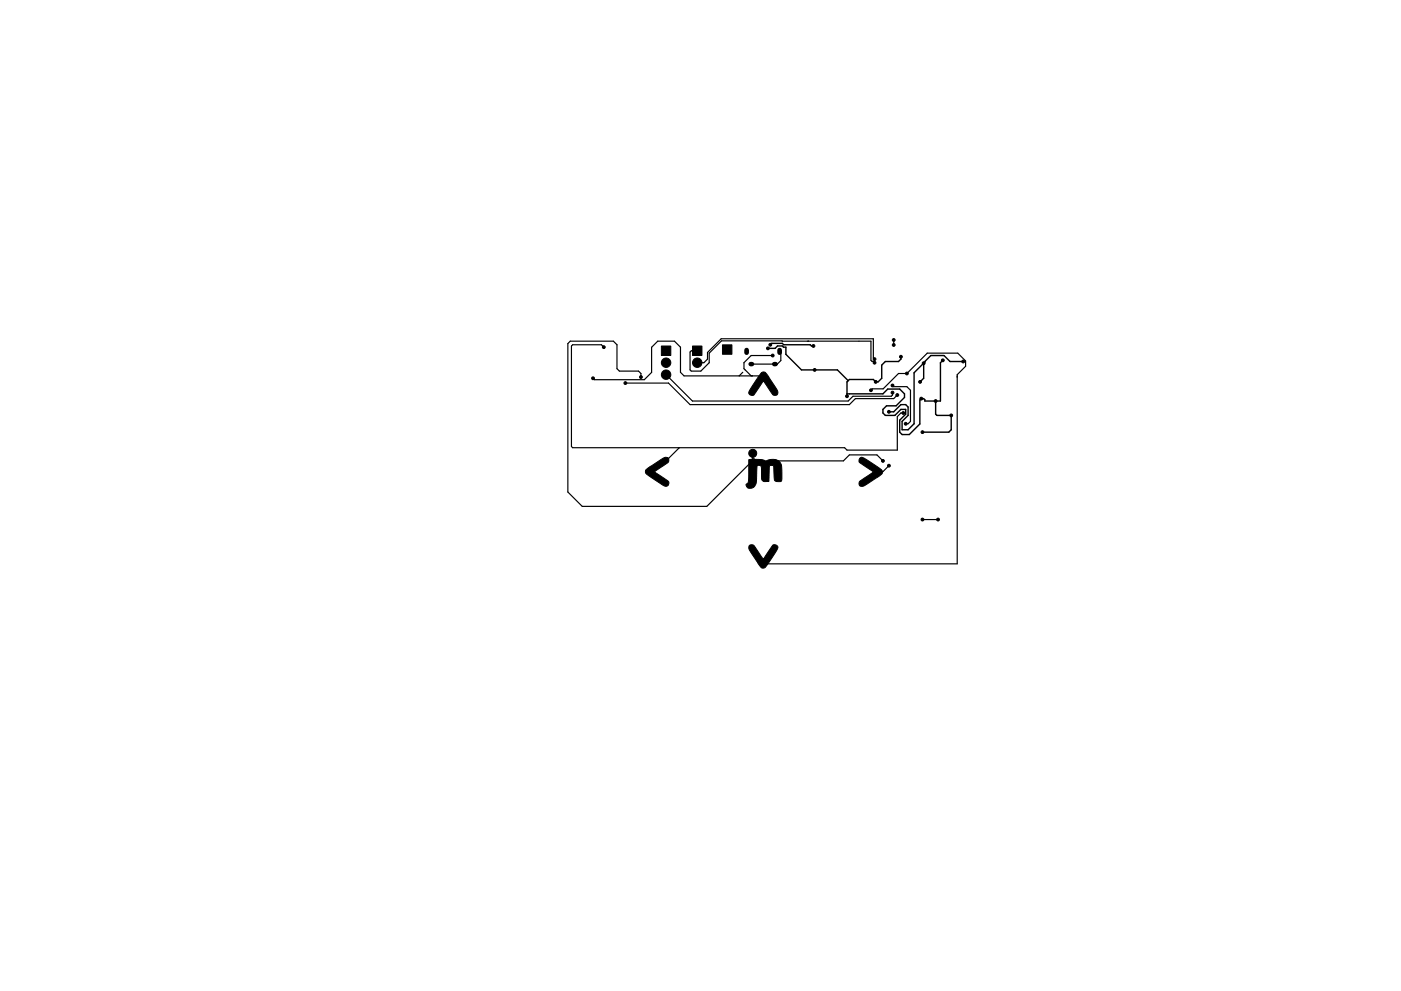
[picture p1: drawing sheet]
<svg xmlns="http://www.w3.org/2000/svg" width="297mm" height="210mm" viewBox="0 0 297 210" stroke-linecap="round" stroke-linejoin="round" font-family="sans-serif">
<g fill="#000" stroke="#000" stroke-width=".21">
<path d="M140.2 73.4h2v2h-2zM146.8 73.4h2v2h-2zM153.2 73.2h2v2h-2zM161.4 79.1l.4-.2a1.85 1.85 0 0 1 1.3 1.2l1.2 1.9a1.41 1.41 0 0 1 .5 1.8l-.5 .1a3.3 3.3 0 0 1-1.5-1.7l-.9-1.3-1.7 2.3a.74 .74 0 0 1-1.1 .6 .74 .74 0 0 1 0-1.2zM137 99.6l2.9-2a1.41 1.41 0 0 1 1.8-.4l.1 .5a3.3 3.3 0 0 1-1.7 1.4l-1.3 1 2.4 1.6a.74 .74 0 0 1 .5 1.1 .74 .74 0 0 1-1.2 .1l-1.8-1.2a4.5 4.5 0 0 1-1.9-1.5zM158.7 97.5h2.9a1.31 1.31 0 0 0 1.5 0 1.94 1.94 0 0 1 2 .3 1.94 1.94 0 0 1 .7 2l-.1 2.1a.98 .98 0 0 1-1.5 0l-.2-3.1-.5-.1-.4 .1-.1 3.3-.5 .1a.78 .78 0 0 1-1-1v-.3a3.1 3.1 0 0 0-.2-2l-.7-.1-.2 1.8a3.2 3.2 0 0 1-.7 2.8 .93 .93 0 0 1-.9 .2 .93 .93 0 0 1-.6-.8 1.09 1.09 0 0 0 .5-1.3zM182.3 97.2l.3-.2a9 9 0 0 1 3.1 1.8l.7 .5a.84 .84 0 0 1 .7 .8 .84 .84 0 0 1-.6 .8l-2.5 1.7a1.41 1.41 0 0 1-1.7 .4l-.2-.5a3.3 3.3 0 0 1 1.7-1.4l1.4-1-2.4-1.6a.77 .77 0 0 1-.5-1.3zM158.9 115.7l.5-.1a3.3 3.3 0 0 1 1.5 1.6l.9 1.4 1.6-2.4a.74 .74 0 0 1 1.2-.6 .74 .74 0 0 1 0 1.3l-.9 1.4a6.2 6.2 0 0 1-1.8 2.2 1.79 1.79 0 0 1-1.3-1.2l-1.2-1.9a1.41 1.41 0 0 1-.5-1.7z"/>
<circle cx="128" cy="73.7" r=".3"/>
<circle cx="141.2" cy="77" r="1"/>
<circle cx="141.2" cy="79.5" r="1"/>
<circle cx="147.8" cy="77" r="1"/>
<circle cx="161.8" cy="79.8" r=".5"/>
<circle cx="162.8" cy="73.9" r=".3"/>
<circle cx="163.3" cy="73.1" r=".3"/>
<circle cx="163.8" cy="75.4" r=".3"/>
<circle cx="172.5" cy="73.4" r=".3"/>
<circle cx="172.7" cy="78.5" r=".3"/>
<circle cx="185.4" cy="76.2" r=".3"/>
<circle cx="185.4" cy="77" r=".3"/>
<circle cx="189.5" cy="73.2" r=".3"/>
<circle cx="189.5" cy="72.1" r=".3"/>
<circle cx="191" cy="75.7" r=".3"/>
<circle cx="192.3" cy="79.2" r=".3"/>
<circle cx="195.8" cy="77.1" r=".3"/>
<circle cx="199.9" cy="76.4" r=".3"/>
<circle cx="204.2" cy="76.7" r=".3"/>
<circle cx="125.7" cy="80.3" r=".3"/>
<circle cx="132.6" cy="81.3" r=".3"/>
<circle cx="135.9" cy="80" r=".3"/>
<circle cx="159.5" cy="96.3" r=".5"/>
<circle cx="159.6" cy="96.2" r=".86"/>
<circle cx="162.3" cy="98.8" r=".5"/>
<circle cx="179.6" cy="84.1" r=".3"/>
<circle cx="184.7" cy="82.8" r=".3"/>
<circle cx="185.7" cy="81" r=".3"/>
<circle cx="187.2" cy="97.8" r=".3"/>
<circle cx="188.5" cy="87.4" r=".3"/>
<circle cx="188.5" cy="98.8" r=".3"/>
<circle cx="189.2" cy="81.8" r=".3"/>
<circle cx="189.2" cy="83.3" r=".3"/>
<circle cx="190.2" cy="83.8" r=".3"/>
<circle cx="191.5" cy="87.6" r=".3"/>
<circle cx="192" cy="89.9" r=".3"/>
<circle cx="195.1" cy="81" r=".3"/>
<circle cx="195.3" cy="84.6" r=".3"/>
<circle cx="195.6" cy="91.7" r=".3"/>
<circle cx="198.4" cy="85.1" r=".3"/>
<circle cx="201.7" cy="88.1" r=".3"/>
<circle cx="137.9" cy="100.1" r=".5"/>
<circle cx="161.8" cy="119.6" r=".5"/>
<circle cx="186.2" cy="100.1" r=".5"/>
<circle cx="195.6" cy="110.2" r=".3"/>
<circle cx="198.9" cy="110.2" r=".3"/>
</g>
<path d="M159.1 77.2h.3M164.1 77.2h.3" fill="none" stroke="#000" stroke-width=".95"/>
<path d="M158.3 74.3v.5M165.3 74.3v.5" fill="none" stroke="#000" stroke-width="1"/>
<path d="M162.8 73.9h1.5l.5-.5h1.1l.2 .3h.5v1.5l3.3 3.3h7.6l2.3 2.3M163.3 73.1l.3-.3h2.3l.3 .3h5.6l.2 .3h.5M191 75.7v.5l-.5 .5h-2.8l-.8 .8v2.8l-.7 .7h-.5l-.5-.5h-5.1l-.5 .5v3.1M195.8 77.1v3.2l-.7 .7M199.9 76.4l-.5 .6v8.1h-3.3v-.3l-.3-.2h-.5l-.3 .3v5.1l-2.2 2.2h-1.5l-.5-.5v-2.6l1.2-1.2v-1h-1l-1.3 1.2h-2l-.5-.5v-.7l.8-.8h2l1.8-1.8v-.7l-1-1.1h-2.6l-1 1.1h-7.6M204.2 76.7h-2.8l-1.2-1.3h-2.8l-3.6 3.7v10.8l-1.3 1.3h-1.2v-1.8l1.2-1.3v-1.7l-.5-.6h-1l-1.5 1.6h-1M198.4 85.1v2.8l.2 .2h3.1v3.1l-.5 .5h-5.6" fill="none" stroke="#000" stroke-width=".3"/>
<g fill="none" stroke="#000" stroke-width=".25">
<path d="M128 73.7l-.5-.6h-6.1l-.2 .3v21.3l.2 .3h57.7l.5 .5h10.6v-7.1l.8-.8h.5M141.2 79.5l5.6 5.6h33l1-1h8.2l.2-.3v-.5M147.8 74.4h-1.2l-.3 .3v3.8l.3 .2h2l1.8-1.7v-2.1l2.6-2.6 31.7 .1v4l.7 .6M157.5 79l-.8 .8M161.8 79.8h-16.8l-.7-.8v-5.3l-1.3-1.3h-3.6l-1.2 1.3v5.3l-1.6 1.6h-10.6l-.3-.3M163.8 75.4h-4.5l-1.6 1.6v1.2l1.6 1.6M165.6 74.5v2l-.8 .7h-5.2M185.4 76.2l-.2-.3v-4h-32.3l-2.9 2.9v1.4l-.8 .8h-1.4M189.5 72.1v1.1M132.6 81.3h9.1l4.6 4.5h33.8l1.3-1.2h8.1l.7-.8M135.9 80v-.8l-.5-.5h-4.1l-.5-.5v-5.1l-.8-.7h-9.1l-.5 .5v31.5l3 3h26.5l9.6-9.6v-1.5M144 95l-3.5 3.5h-1.1l-1.5 1.6"/>
<path d="M159.5 97l1.6 1.5 .5-.5h2l.2-.2h15l1.3-1.3h5.8l1.3 1.3M184.7 82.8l.3-.3h2.2l3.3-3.3h1.8l4.3-4.3h6.5l1.6 1.7v1.1l-1.8 1.8v40.1h-41.1M188.5 98.8l-1.3 1.3h-1M189.2 81.8l.3 .2h2.8l.7 .8v6.6l-.5 .5h-.5M195.6 110.2h3.3"/>
</g>
</svg>
